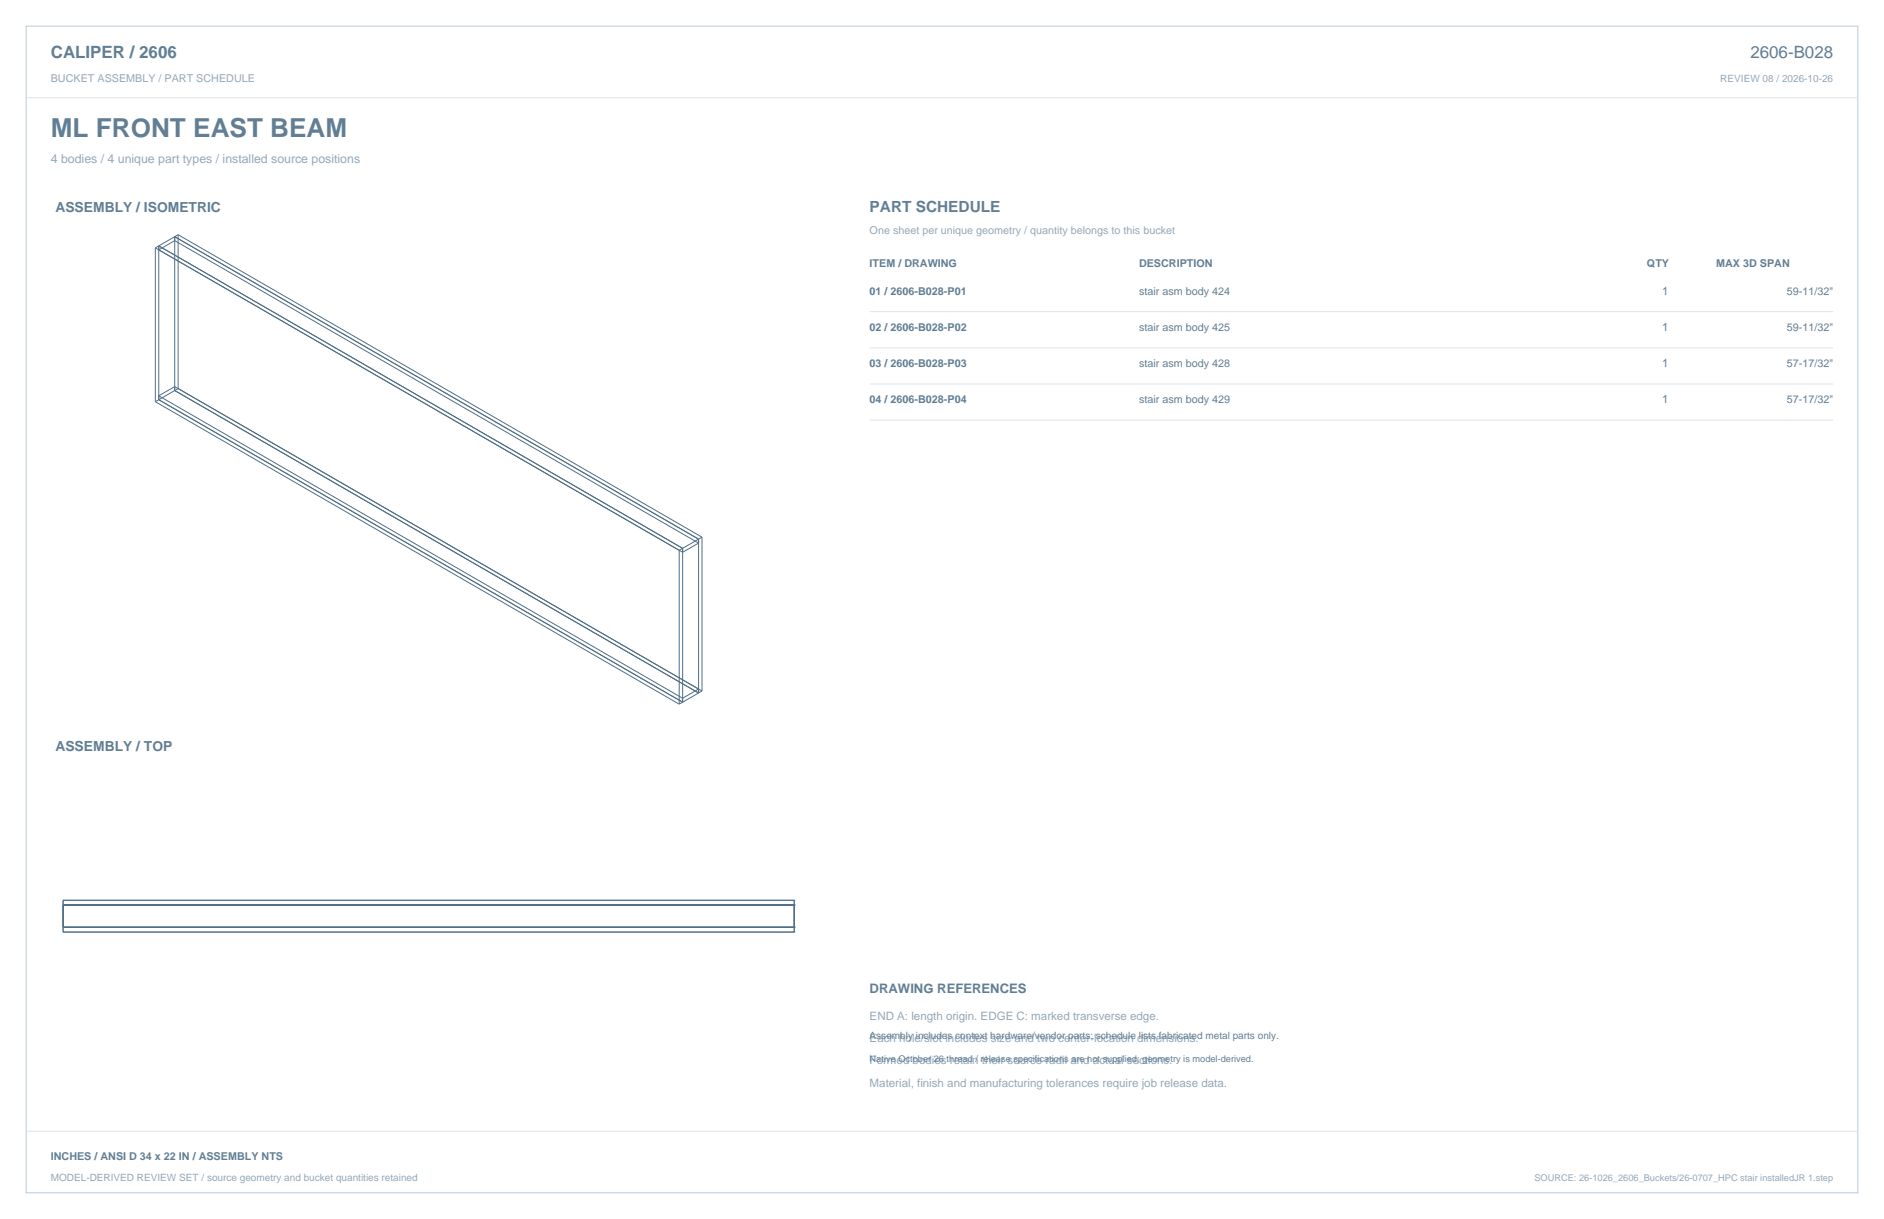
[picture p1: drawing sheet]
<svg xmlns="http://www.w3.org/2000/svg" width="864mm" height="559mm" viewBox="0 0 864 559" stroke-linecap="round" stroke-linejoin="round" font-family="sans-serif">
<defs><g id="words">
<text font-size="12" fill="#617e94" x="23" y="63">ML FRONT EAST BEAM</text>
<g font-size="7.8" fill="#617e94">
<text x="23" y="27">CALIPER / 2606</text>
<text x="802" y="27">2606-B028</text>
</g>
<text font-size="7.1" fill="#617e94" x="399" y="97">PART SCHEDULE</text>
<g font-size="6.3" fill="#617e94">
<text x="25" y="97">ASSEMBLY / ISOMETRIC</text>
<text x="25" y="344">ASSEMBLY / TOP</text>
</g>
<text font-size="6" fill="#617e94" x="399" y="455">DRAWING REFERENCES</text>
<text font-size="5.6" fill="#93a8b9" x="23" y="75">4 bodies / 4 unique part types / installed source positions</text>
<g font-size="5.3" fill="#617e94">
<text x="762" y="135">1</text>
<text x="762" y="152">1</text>
<text x="762" y="168">1</text>
<text x="762" y="185">1</text>
</g>
<g font-size="5.3" fill="#93a8b9">
<text x="399" y="467">END A: length origin. EDGE C: marked transverse edge.</text>
<text x="399" y="478">Each hole/slot includes size and two center-location dimensions.</text>
<text x="399" y="488">Formed bodies retain their source radii and actual sections.</text>
<text x="399" y="498">Material, finish and manufacturing tolerances require job release data.</text>
</g>
<g font-size="4.9" fill="#93a8b9">
<text x="23" y="38">BUCKET ASSEMBLY / PART SCHEDULE</text>
<text x="399" y="107">One sheet per unique geometry / quantity belongs to this bucket</text>
</g>
<g font-size="4.9" fill="#617e94">
<text x="399" y="122">ITEM / DRAWING</text>
<text x="522" y="122">DESCRIPTION</text>
<text x="755" y="122">QTY</text>
<text x="787" y="122">MAX 3D SPAN</text>
<text x="399" y="135">01 / 2606-B028-P01</text>
<text x="522" y="135">stair asm body 424</text>
<text x="819" y="135">59-11/32&quot;</text>
<text x="399" y="152">02 / 2606-B028-P02</text>
<text x="522" y="152">stair asm body 425</text>
<text x="819" y="152">59-11/32&quot;</text>
<text x="399" y="168">03 / 2606-B028-P03</text>
<text x="522" y="168">stair asm body 428</text>
<text x="819" y="168">57-17/32&quot;</text>
<text x="399" y="185">04 / 2606-B028-P04</text>
<text x="522" y="185">stair asm body 429</text>
<text x="819" y="185">57-17/32&quot;</text>
<text x="23" y="532">INCHES / ANSI D 34 x 22 IN / ASSEMBLY NTS</text>
</g>
<g font-size="4.6" fill="#93a8b9">
<text x="789" y="38">REVIEW 08 / 2026-10-26</text>
<text x="23" y="541">MODEL-DERIVED REVIEW SET / source geometry and bucket quantities retained</text>
</g>
<text font-size="4.6" fill="#617e94" x="399" y="476">Assembly includes context hardware/vendor parts; schedule lists fabricated metal parts only.</text>
<text font-size="4.2" fill="#617e94" x="399" y="487">Native October 26 thread / release specifications are not supplied; geometry is model-derived.</text>
<text font-size="4.2" fill="#93a8b9" x="703" y="541">SOURCE: 26-1026_2606_Buckets/26-0707_HPC stair installedJR 1.step</text>
</g></defs>
<path d="M12 12h840v535h-840z" fill="none" stroke="#b8cad8" stroke-width=".46"/>
<path d="M12 45h840M399 143h441M399 159h441M399 176h441M399 193h441M12 519h840" fill="none" stroke="#dbe5ed" stroke-width=".46"/>
<g fill="none" stroke="#536f85" stroke-width=".46">
<path d="M71 114l242 139 7-4-240-139-7 5M71 114v70M73 113l240 138v71l-240-139zM80 109l240 138v71l-240-139M80 109v70M80 109l-9 5M82 108l240 138M82 108v70l-2 1M82 108l-2 1M80 179l-9 5M71 184l240 139M322 246v71"/>
<path d="M322 246l-11 6v71M320 316l-7 4-240-139 7-4 242 140M322 317l-11 6M29 415h.1M29 413h.1M29 415h335M29 413h335M29 413v14M364 413h.1M364 415h.1M364 413v14M29 427h.1"/>
<path d="M29 425h.1M29 427h335M29 425h335M364 427h.1M364 425h.1"/>
</g>
<use href="#words"/>
</svg>
